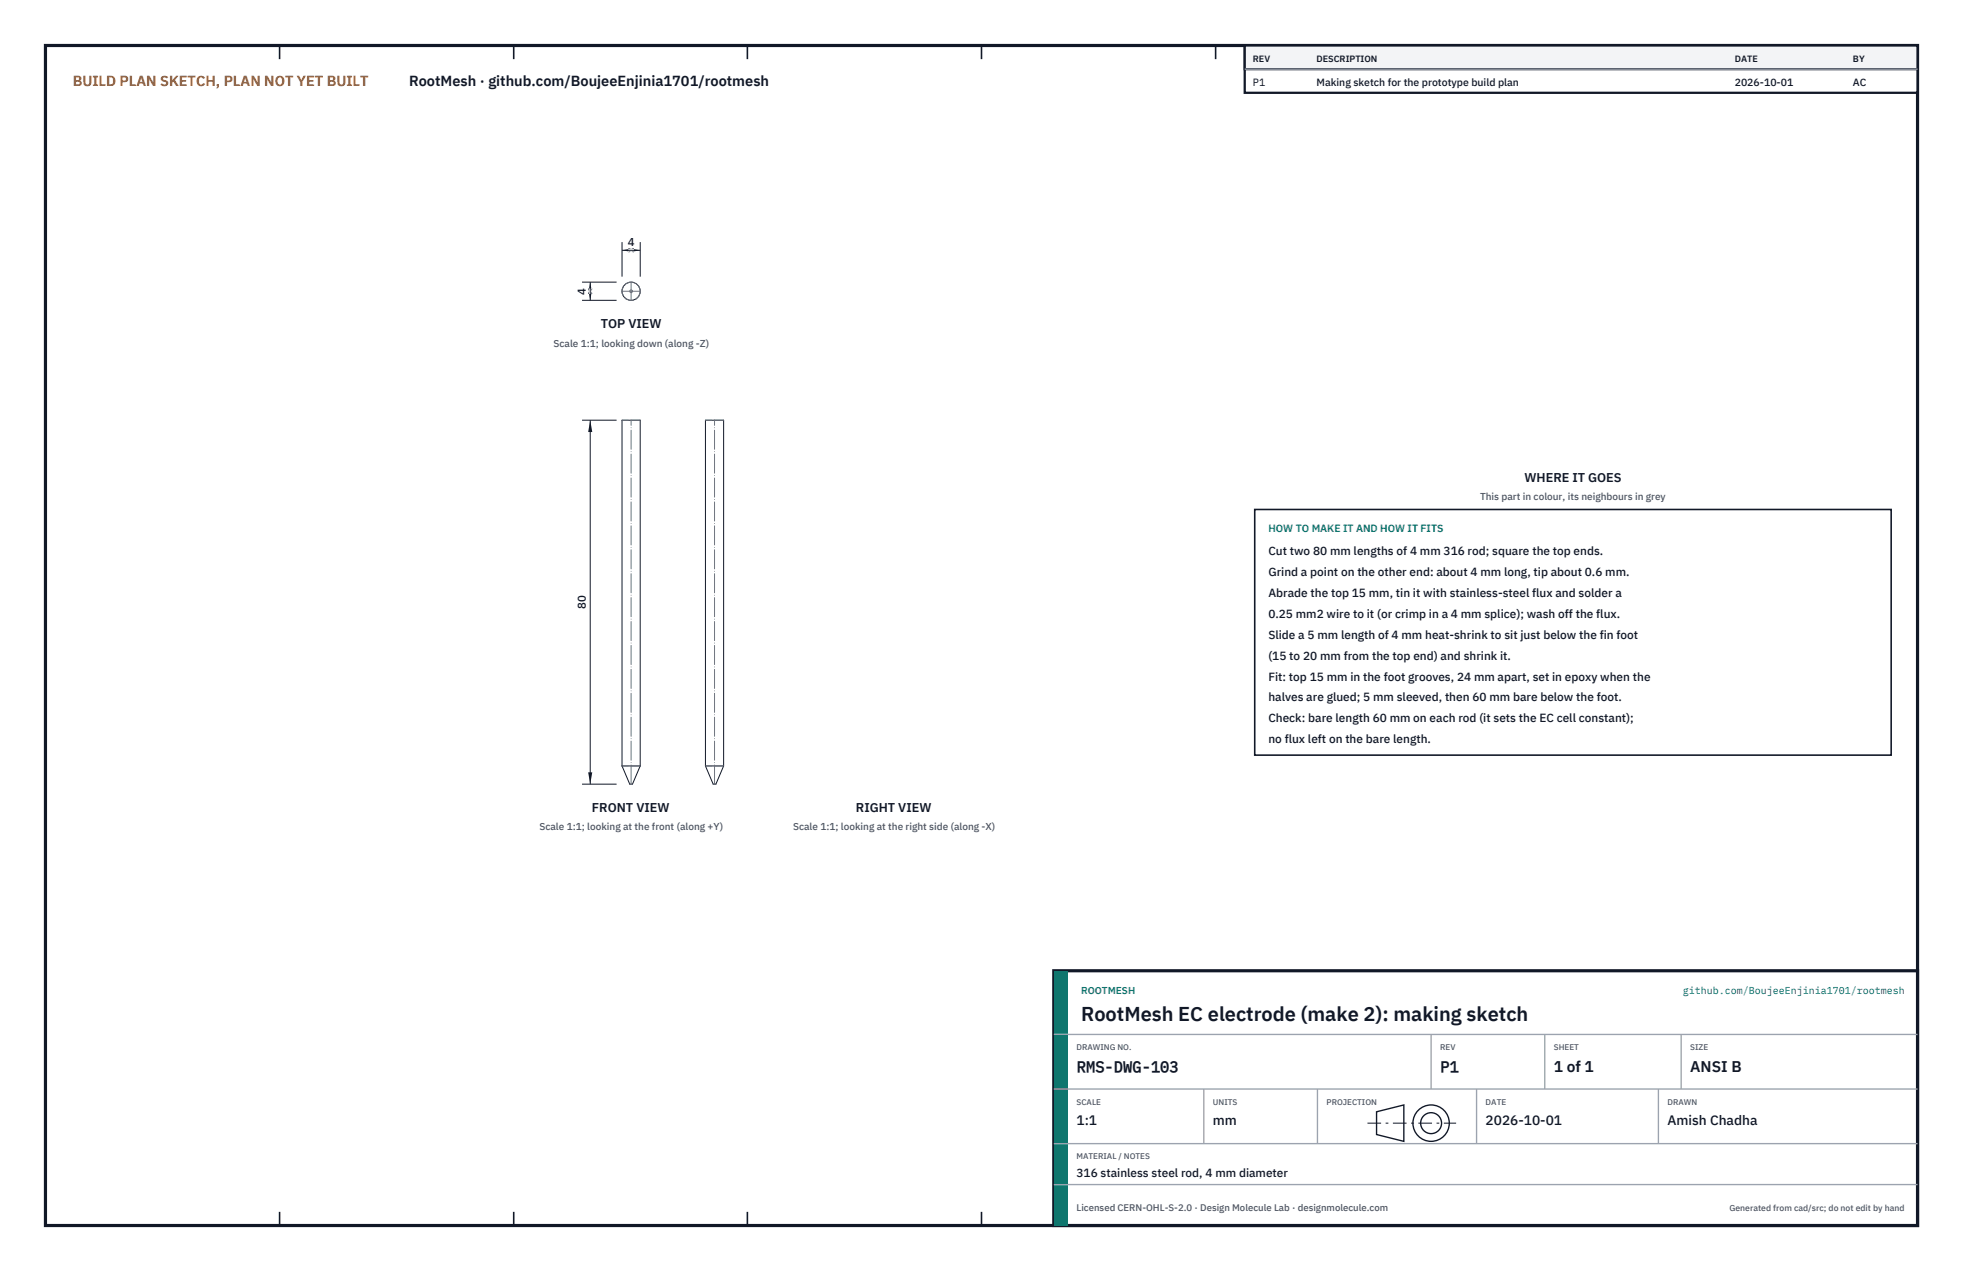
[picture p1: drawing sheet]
<svg xmlns="http://www.w3.org/2000/svg" width="432mm" height="279mm" viewBox="0 0 432 279" stroke-linecap="round" stroke-linejoin="round" font-family="sans-serif">
<defs><g id="words">
<text font-size="4.4" fill="#111827" x="237.8" y="224.4">RootMesh EC electrode (make 2): making sketch</text>
<g font-size="3.4" fill="#111827">
<text x="236.8" y="235.6">RMS-DWG-103</text>
<text x="316.8" y="235.6">P1</text>
<text x="341.8" y="235.6">1 of 1</text>
<text x="371.8" y="235.6">ANSI B</text>
</g>
<text font-size="3.2" fill="#b45309" x="16" y="19">BUILD PLAN SKETCH, PLAN NOT YET BUILT</text>
<text font-size="3.2" fill="#111827" x="90" y="19">RootMesh · github.com/BoujeeEnjinia1701/rootmesh</text>
<g font-size="3" fill="#111827">
<text x="236.8" y="247.2">1:1</text>
<text x="266.8" y="247.2">mm</text>
<text x="326.8" y="247.2">2026-10-01</text>
<text x="366.8" y="247.2">Amish Chadha</text>
</g>
<g font-size="2.8" fill="#111827">
<text x="132.1" y="72.2">TOP VIEW</text>
<text x="335.3" y="106">WHERE IT GOES</text>
<text x="130.2" y="178.5">FRONT VIEW</text>
<text x="188.3" y="178.5">RIGHT VIEW</text>
</g>
<g font-size="2.6" fill="#111827">
<text x="279" y="122">Cut two 80 mm lengths of 4 mm 316 rod; square the top ends.</text>
<text x="279" y="126.6">Grind a point on the other end: about 4 mm long, tip about 0.6 mm.</text>
<text x="279" y="131.2">Abrade the top 15 mm, tin it with stainless-steel flux and solder a</text>
<text x="279" y="135.8">0.25 mm2 wire to it (or crimp in a 4 mm splice); wash off the flux.</text>
<text x="279" y="140.4">Slide a 5 mm length of 4 mm heat-shrink to sit just below the fin foot</text>
<text x="279" y="145">(15 to 20 mm from the top end) and shrink it.</text>
<text x="279" y="149.6">Fit: top 15 mm in the foot grooves, 24 mm apart, set in epoxy when the</text>
<text x="279" y="154.2">halves are glued; 5 mm sleeved, then 60 mm bare below the foot.</text>
<text x="279" y="158.8">Check: bare length 60 mm on each rod (it sets the EC cell constant);</text>
<text x="279" y="163.4">no flux left on the bare length.</text>
<text x="236.8" y="258.8">316 stainless steel rod, 4 mm diameter</text>
</g>
<g font-size="2.5" fill="#111827">
<text x="138.1" y="54">4</text>
<text x="128.8" y="64.8" transform="rotate(-90 128.8 64.8)">4</text>
<text x="128.8" y="133.9" transform="rotate(-90 128.8 133.9)">80</text>
</g>
<g font-size="2.3" fill="#111827">
<text x="275.6" y="18.8">P1</text>
<text x="289.6" y="18.8">Making sketch for the prototype build plan</text>
<text x="381.6" y="18.8">2026-10-01</text>
<text x="407.6" y="18.8">AC</text>
</g>
<text font-size="2.3" fill="#0f766e" x="279" y="117">HOW TO MAKE IT AND HOW IT FITS</text>
<g font-size="2.2" fill="#4b5563">
<text x="121.7" y="76.2">Scale 1:1; looking down (along -Z)</text>
<text x="325.6" y="110">This part in colour, its neighbours in grey</text>
<text x="118.7" y="182.6">Scale 1:1; looking at the front (along +Y)</text>
<text x="174.4" y="182.6">Scale 1:1; looking at the right side (along -X)</text>
</g>
<g font-size="2.2" fill="#0f766e">
<text x="237.8" y="218.4">ROOTMESH</text>
<text x="370.2" y="218.4">github.com/BoujeeEnjinia1701/rootmesh</text>
</g>
<text font-size="2.1" fill="#4b5563" x="236.8" y="266.2">Licensed CERN-OHL-S-2.0 · Design Molecule Lab · designmolecule.com</text>
<g font-size="2" fill="#111827">
<text x="275.6" y="13.6">REV</text>
<text x="289.6" y="13.6">DESCRIPTION</text>
<text x="381.6" y="13.6">DATE</text>
<text x="407.6" y="13.6">BY</text>
</g>
<text font-size="1.9" fill="#4b5563" x="380.4" y="266.2">Generated from cad/src; do not edit by hand</text>
<g font-size="1.8" fill="#4b5563">
<text x="236.8" y="230.8">DRAWING NO.</text>
<text x="316.8" y="230.8">REV</text>
<text x="341.8" y="230.8">SHEET</text>
<text x="371.8" y="230.8">SIZE</text>
<text x="236.8" y="242.8">SCALE</text>
<text x="266.8" y="242.8">UNITS</text>
<text x="291.8" y="242.8">PROJECTION</text>
<text x="326.8" y="242.8">DATE</text>
<text x="366.8" y="242.8">DRAWN</text>
<text x="236.8" y="254.8">MATERIAL / NOTES</text>
</g>
</g></defs>
<path d="M10 10h411.8v259.4h-411.8z" fill="none" stroke="#111827" stroke-width=".7" stroke-linecap="butt"/>
<g fill="none" stroke="#111827" stroke-width=".35">
<path d="M61.5 10v3M113 10v3M164.4 10v3M215.9 10v3M267.4 10v3M318.9 10v3M370.3 10v3M61.5 266.4v3M113 266.4v3M164.4 266.4v3M215.9 266.4v3M267.4 266.4v3"/>
<path d="M318.9 266.4v3M370.3 266.4v3"/>
</g>
<g fill="none" stroke="#111727" stroke-width=".22">
<path d="M136.8 168.4l1.7 4h.6l1.7-4M136.8 168.4v-76h4v76M136.8 168.4h4M155.2 168.4v-76h4v76M155.2 168.4h4M155.2 168.4l1.7 4h.6l1.7-4"/>
<circle cx="138.8" cy="64" r="2"/>
</g>
<g fill="none" stroke="#6a7180" stroke-width=".22" stroke-dasharray="2.1 .5">
<path d="M138.6 63.8h.4v.5h-.4zM140.8 92.4h-4M159.2 92.4h-4M139.1 172.4h-.6M140.8 168.4h-4M157.5 172.4h-.6M159.2 168.4h-4"/>
<circle cx="138.8" cy="64" r="2"/>
</g>
<path d="M136.8 64h4M138.8 66v-4M138.8 172.4v-80M157.2 172.4v-80" fill="none" stroke="#6a7180" stroke-width=".22" stroke-dasharray="4.2 .5 0 .5"/>
<path d="M136.8 53.2v7.6M136.8 55h4M140.8 53.2v7.6" fill="none" stroke="#111827" stroke-width=".22"/>
<path d="M136.8 55l2.6-.4v.9zM138.2 54.6v.9l2.6-.5z" fill="#111827"/>
<path d="M128 62h7.6M128 66h7.6M129.8 62v4" fill="none" stroke="#111827" stroke-width=".22"/>
<path d="M129.8 62l-.4 2.6h.9zM129.4 63.4h.9l-.5 2.6z" fill="#111827"/>
<path d="M128 92.4h7.6M129.8 92.4v80M128 172.4h7.6" fill="none" stroke="#111827" stroke-width=".22"/>
<path d="M129.8 92.4l-.4 2.6h.9zM129.4 169.8h.9l-.5 2.6z" fill="#111827"/>
<path d="M276 112h140v54h-140z" fill="#fff" stroke="#111827" stroke-width=".35"/>
<path d="M273.8 10h148v10.4h-148z" fill="#fff" stroke="#111827" stroke-width=".5"/>
<path d="M273.8 10h148v5.2h-148z" fill="#f3f4f6" stroke="#111827" stroke-width=".5"/>
<path d="M273.8 15.2h148" fill="none" stroke="#9ca3af" stroke-width=".3"/>
<path d="M231.8 213.4h190v56h-190z" fill="#fff" stroke="#111827" stroke-width=".7" stroke-linecap="butt"/>
<path d="M231.8 213.4h3v56h-3z" fill="#0f766e"/>
<path d="M231.8 227.4h190M231.8 239.4h190M264.8 239.4v12M289.8 239.4v12M314.8 227.4v12M324.8 239.4v12M339.8 227.4v12M364.8 239.4v12M369.8 227.4v12M231.8 251.4h190M231.8 260.4h190" fill="none" stroke="#9ca3af" stroke-width=".3"/>
<g fill="none" stroke="#111827" stroke-width=".3">
<path d="M302.8 244.4l6-1.5v8l-6-1.5z"/>
<circle cx="314.8" cy="246.9" r="4"/>
<circle cx="314.8" cy="246.9" r="2.3"/>
</g>
<path d="M300.8 246.9h19.5" fill="none" stroke="#111827" stroke-width=".22" stroke-dasharray="3 1 .6 1" stroke-linecap="butt"/>
<use href="#words"/>
</svg>
